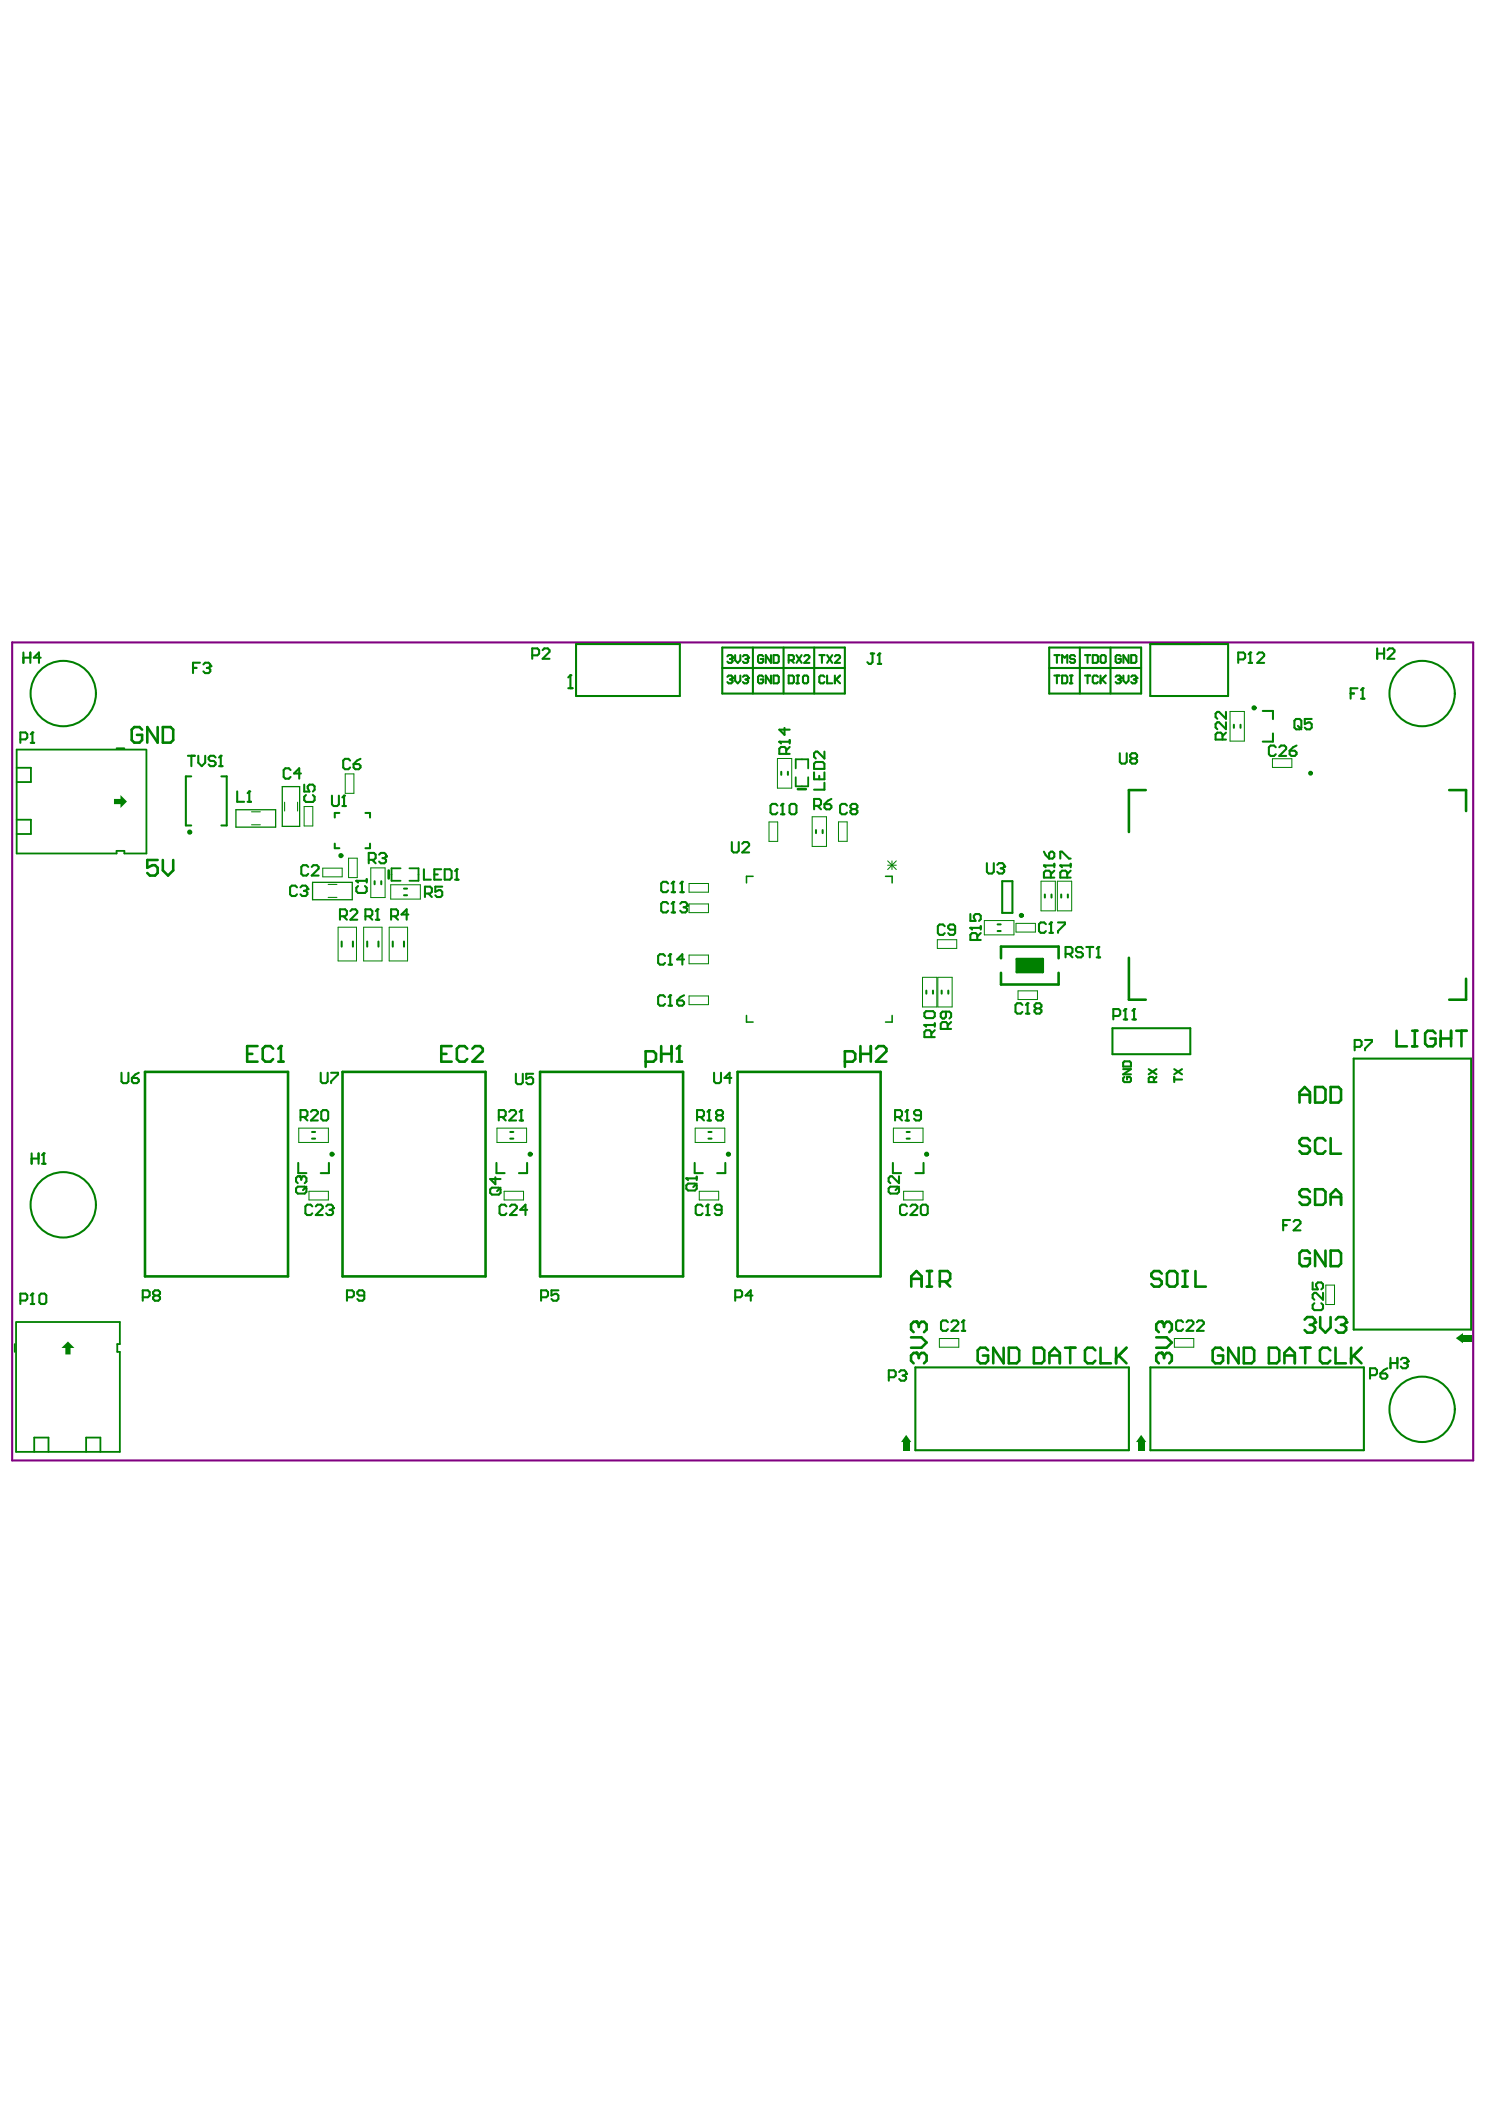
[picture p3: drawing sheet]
<svg xmlns="http://www.w3.org/2000/svg" width="210mm" height="297mm" viewBox="0 0 210 297" stroke-linecap="round" stroke-linejoin="round" font-family="sans-serif">
<path d="M1.7 90.7h206.1v115.4h-206.1z" fill="none" stroke="#800080" stroke-width=".29"/>
<g fill="#008000">
<path d="M16.1 112.7h.9v-.5l.9 .9-.9 .9v-.5h-.9z"/>
<path d="M161 202.5l.7 1h-1.4z"/>
<path d="M127.8 202.5l.7 1h-1.4z"/>
<path d="M205.4 188.8l1-.7v1.5z"/>
<path d="M9.6 189.3l.9 .9h-.5v.9h-.8v-.9h-.5z"/>
</g>
<path d="M2.4 108.3h2v2.1h-2M2.4 115.7h2v2h-2M16.4 105.6h1.1M20.7 105.8h-18.3v14.6h14v-.3h1.1v.3h3.2v-14.6M112.2 108.4v-1.3h1.8v1.3M112.2 109.7v1.3h1.8v-1.3M56.5 122.5h-1.3v1.8h1.3M57.8 122.5h1.2v1.8h-1.2M2.1 189.7v1.1M2.3 186.5v18.4h14.6v-14.1h-.4v-1.1h.4v-3.2h-14.6M4.8 204.9v-2h2v2M12.1 204.9v-2h2.1v2" fill="none" stroke="#008000" stroke-width=".26"/>
<g fill="none" stroke="#008000" stroke-width=".29">
<path d="M81.3 90.9h14.6v7.3h-14.6zM101.9 91.4h17.3v6.5h-17.3zM101.9 94.3h17.3M106.2 91.4v6.5M110.5 91.4v6.5M114.9 91.4v6.5M148 91.4h13v6.5h-13zM148 94.3h13M152.3 91.4v6.5M156.7 91.4v6.5M162.3 90.9h10.9v7.3h-10.9zM27 109.6h-.8v6.9h.8"/>
<path d="M31.2 109.6h.8v6.9h-.8M47.2 119v.7h.7M47.9 114.7h-.7v.7M51.5 114.7h.7v.7M52.2 119v.7h-.7M110.2 108.9v.4M111.1 108.9v.4M115.1 117.1v.5M116 117.1v.5M174.1 102.3v.4M175 102.3v.4M178.1 100.3h1.5v1.2"/>
<path d="M179.6 103.5v1.2h-1.5M48.2 132.9v.7M49.8 132.9v.7M51.8 132.9v.7M52.8 124.3v.5M53.4 132.9v.7M53.8 124.3v.5M55.4 132.9v.7M57 132.9v.7M57 126.3h.4M57 125.4h.4M130.7 139.8v.4"/>
<path d="M131.6 139.8v.4M132.8 139.8v.4M133.8 139.8v.4M140.7 130.4h.5M140.7 131.4h.5M141.4 124.3h1.4v4.5h-1.4zM147.4 126.2v.5M148.3 126.2v.5M149.7 126.2v.5M150.6 126.2v.5M44 159.7h.4M72 159.7h.4"/>
<path d="M99.9 159.7h.5M127.9 159.7h.4M156.9 145.1h11v3.7h-11zM191 149.4h16.5v38.2h-16.5zM42.1 164.1v1.4h1.1M44 160.7h.4M46.4 164.1v1.4h-1.2M70 164.1v1.4h1.2M72 160.7h.4M74.4 164.1v1.4h-1.2M98 164.1v1.4h1.1M99.9 160.7h.5"/>
<path d="M102.3 164.1v1.4h-1.1M126 164.1v1.4h1.1M127.9 160.7h.4M130.3 164.1v1.4h-1.2M129.1 193h30.1v11.6h-30.1zM162.3 193h30.1v11.6h-30.1z"/>
</g>
<g fill="none" stroke="#008000" stroke-width=".14">
<path d="M42.9 113.8h1.2v2.8h-1.2zM48.7 109.2h1.2v2.7h-1.2zM108.5 116h1.2v2.7h-1.2zM109.7 107h2v4.2h-2zM114.6 115.3h2v4.1h-2zM118.3 116h1.2v2.7h-1.2zM173.5 100.4h2v4.2h-2zM179.5 107.1h2.7v1.2h-2.7zM45.5 122.5h2.8v1.2h-2.8zM47.7 130.8h2.6v4.8h-2.6zM49.2 121.1h1.2v2.7h-1.2zM51.3 130.8h2.6v4.8h-2.6z"/>
<path d="M52.3 122.5h2v4.2h-2zM54.9 130.8h2.6v4.8h-2.6zM55.1 124.9h4.2v2h-4.2zM97.2 124.7h2.7v1.2h-2.7zM97.2 127.6h2.7v1.2h-2.7zM97.2 134.8h2.7v1.2h-2.7zM130.1 137.9h2.1v4.2h-2.1zM132.2 132.6h2.8v1.2h-2.8zM132.3 137.9h2v4.2h-2zM138.9 129.9h4.1v2h-4.1zM143.3 130.3h2.8v1.2h-2.8zM143.6 139.8h2.7v1.2h-2.7z"/>
<path d="M146.9 124.3h2v4.2h-2zM149.2 124.3h2v4.2h-2zM42.1 159.2h4.2v2h-4.2zM70.1 159.2h4.2v2h-4.2zM97.2 140.5h2.7v1.3h-2.7zM98.1 159.2h4.1v2h-4.1zM126 159.2h4.2v2h-4.2zM43.6 168.1h2.7v1.2h-2.7zM71.1 168.1h2.8v1.2h-2.8zM98.6 168.1h2.8v1.2h-2.8zM127.5 168.1h2.7v1.2h-2.7zM132.5 188.9h2.7v1.2h-2.7z"/>
<path d="M165.7 188.9h2.7v1.2h-2.7zM187 181.3h1.3v2.8h-1.3z"/>
</g>
<path d="M35.5 116.4h1.2M35.5 114.6h1.2M40.1 113.2v1.2M42 113.2v1.2M46.3 126.6h1.2M46.3 124.8h1.2" fill="none" stroke="#008000" stroke-width=".15"/>
<path d="M106.2 123.7h-.9v.9M124.9 123.7h.9v.9M105.3 143.3v.9h.9M125.8 143.3v.9h-.9" fill="none" stroke="#008000" stroke-width=".22"/>
<g fill="none" stroke="#008000" stroke-width=".37">
<path d="M112.6 111.4h1.1M161.6 111.5h-2.4v5.9M204.4 111.5h2.4v2.9M54.8 122.8v1.2M141.2 135.2v-1.6h8.1v1.6M141.2 137.3v1.6h8.1v-1.6M143.4 135.3h3.7v1.9h-3.7zM159.2 135.2v5.9h2.4M206.8 138.1v3h-2.4M20.5 151.3h20.1v28.8h-20.1zM48.3 151.3h20.2v28.8h-20.2zM76.2 151.3h20.2v28.8h-20.2z"/>
<path d="M104 151.3h20.2v28.8h-20.2z"/>
</g>
<path d="M33.3 114.3h5.6v2.4h-5.6zM39.8 111h2.5v5.6h-2.5zM44.1 124.5h5.6v2.5h-5.6z" fill="none" stroke="#008000" stroke-width=".18"/>
<g fill="#008000">
<path d="M127.4 203.5h.9v1.1h-.9z" fill-rule="evenodd"/>
<path d="M160.5 203.5h.9v1.1h-.9z" fill-rule="evenodd"/>
<path d="M206.4 188.4h1.1v.9h-1.1z" fill-rule="evenodd"/>
<path d="M143.4 135.3h3.7v1.9h-3.7z" fill-rule="evenodd"/>
</g>
<path d="M125.2 121.5l1.2 1.2M125.2 122.1h1.2M125.8 121.5v1.2M126.4 121.5l-1.2 1.2" fill="none" stroke="#008000" stroke-width=".14"/>
<g fill="none" stroke="#008000" stroke-width=".29">
<path d="M190.5 97.9h.5M191.5 97.1h-1v1.5M192 98.6h.5M192.2 97.1h.1M192.2 97.1v1.5M192.2 97.1l-.2 .3M194.3 91.5v1.5M194.3 92.2h.9M195.2 91.5v1.5M195.7 91.7l.3-.2h.5l.2 .2v.3l-1 1h1M2.9 104.3h.7l.2-.2v-.5l-.2-.2h-.7v1.4M4.3 104.8h.5"/>
<path d="M4.6 103.4h.1M4.6 103.4l-.3 .2M4.6 103.4v1.4M33.5 111.7v1.4h.9M34.9 113.1h.5M35.2 111.7h.1M35.2 111.7v1.4M35.2 111.7l-.3 .2M42.9 110.7v1h.7l-.2-.5v-.2l.2-.3h.5l.3 .3v.5l-.3 .2M43.2 112.2l-.3 .2v.5l.3 .3h.9l.3-.3v-.5l-.3-.2M46.8 112.3v1.2l.3 .2h.5l.2-.2v-1.2M48.3 113.7h.5"/>
<path d="M48.5 112.3h.1M48.5 112.3v1.4M48.5 112.3l-.2 .2M172.5 104.4v-.8l-.3-.2h-.5l-.2 .2v.8h1.4M172.9 100.5v.9l-.9-.9h-.3l-.2 .2v.5l.2 .2M172.9 101.9v1l-.9-1h-.3l-.2 .3v.5l.2 .2M172.9 103.4l-.4 .5M51.5 129.3h.8l.2-.3v-.4l-.2-.3h-.8v1.5M52 129.3l.5 .5M53 129.8h.5M53.3 128.3h.1M53.3 128.3l-.3 .3"/>
<path d="M53.3 128.3v1.5M136.9 130.9h.1M136.9 129v1h.7l-.2-.5v-.3l.2-.2h.5l.2 .2v.5l-.2 .3M136.9 130.9l.2 .3M136.9 130.9h1.4M137.9 132.6v-.7l-.3-.2h-.5l-.2 .2v.7h1.4M138.3 131.7l-.4 .5M138.3 130.7v.5M165.6 152v.7M165.6 152.3h1.1M165.6 150.9l1.1 .7M166.7 150.9l-1.1 .7"/>
<path d="M69.4 167.6h1l.2 .2v.5l-.2 .3h-1l-.3-.3v-.5zM69.9 166.1v1l-.8-.7h1.5M70.6 167.6l-.5 .5M125.6 167.4h1l.2 .3v.5l-.2 .2h-1l-.2-.2v-.5zM126.8 166v1l-1-1h-.2l-.2 .2v.5l.2 .3M126.8 167.4l-.5 .5M20.1 183.1h.8l.2-.3v-.5l-.2-.2h-.8v1.4M21.8 182.8l-.2-.2v-.3l.2-.2h.5l.3 .2v.3l-.3 .2M21.8 182.8l-.2 .3v.2l.2 .2h.5l.3-.2v-.2l-.3-.3M21.8 182.8h.5M48.9 183.1h.8l.2-.3v-.5l-.2-.2h-.8v1.4M51.4 182.8h-.7l-.3-.2v-.3l.3-.2h.4l.3 .2v1l-.3 .2h-.4l-.3-.2"/>
<path d="M76.3 183.1h.8l.2-.3v-.5l-.2-.2h-.8v1.4M78.8 182.1h-1v.7l.5-.2h.2l.3 .2v.5l-.3 .2h-.5l-.2-.2M103.7 183.1h.7l.3-.3v-.5l-.3-.2h-.7v1.4M106.2 182.8h-1l.7-.7v1.4M196.1 191.6v1.5M196.1 192.3h1M197.1 191.6v1.5M197.6 191.9l.3-.3h.4l.3 .3v.2M198.1 192.3h.2M198.3 192.3l.3 .3v.2l-.3 .3h-.4l-.3-.3M198.6 192.1h.1M198.6 192.1l-.3 .2"/>
</g>
<path d="M22.2 121.4h-1.4v1.1l.7-.4h.4l.3 .4v.7l-.3 .4h-.8l-.3-.4M23 121.4v1.4l.7 .8 .7-.8v-1.4M34.9 148.7h.7M36.3 147.6h-1.4v2.2h1.4M38.5 148l-.3-.4h-.8l-.3 .4v1.4l.3 .4h.8l.3-.4M39.3 149.8h.7M39.6 147.6v2.2" fill="none" stroke="#008000" stroke-width=".37"/>
<circle cx="39.6" cy="147.6" r=".18" fill="#008000"/>
<path d="M39.6 147.6l-.3 .4M91.1 149.8h1.1l.3-.4v-.7l-.3-.4h-1.1v2.2M93.3 147.6v2.2M93.3 148.7h1.4M94.7 147.6v2.2M95.5 149.8h.7M95.8 147.6v2.2" fill="none" stroke="#008000" stroke-width=".37"/>
<g fill="none" stroke="#008000" stroke-width=".29">
<path d="M80.2 97.1h.6M80.5 95.3h.1M80.5 95.3v1.8M80.5 95.3l-.3 .3M49.4 107.3l-.3-.2h-.4l-.3 .2v1l.3 .2h.4l.3-.2M49.9 107.8h.7l.3 .3v.2l-.3 .2h-.5l-.2-.2zM50.9 107.1l-.5 .2-.5 .5M43.5 122.3l-.3-.2h-.5l-.2 .2v1l.2 .3h.5l.3-.3M44 122.3l.2-.2h.5l.2 .2v.3l-.9 1h.9M48 129.3h.7l.2-.3v-.4l-.2-.3h-.7v1.5M48.4 129.3l.5 .5M49.4 128.6l.3-.3h.5l.2 .3v.2l-1 1h1"/>
<path d="M50.3 124.3h.1M50.3 124.3h1.4M50.3 124.3l.2 .2M50.5 125l-.2 .3v.5l.2 .2h1l.2-.2v-.5l-.2-.3M51.7 124.1v.4M55.2 129.3h.7l.2-.3v-.4l-.2-.3h-.7v1.5M55.7 129.3l.4 .5M57.6 129h-1l.8-.7v1.5M59.9 126.1h.8l.2-.2v-.5l-.2-.3h-.8v1.5M60.4 126.1l.5 .5M62.4 125.1h-1v.8l.5-.3h.2l.3 .3v.4l-.3 .3h-.4l-.3-.3M42.4 157.6h.7l.3-.2v-.5l-.3-.3h-.7v1.5"/>
<path d="M42.9 157.6l.5 .5M43.9 156.9l.2-.3h.5l.2 .3v.2l-.9 1h.9M45.2 151.4v1.2l.3 .2h.5l.2-.2v-1.2M45.6 156.6h.5l.2 .3v1l-.2 .2h-.5l-.3-.2v-1zM46.7 151.4h1v.2l-1 1v.2M70.4 157.6h.7l.2-.2v-.5l-.2-.3h-.7v1.5M70.8 157.6l.5 .5M71.8 156.9l.3-.3h.5l.2 .3v.2l-1 1h1M72.8 151.5v1.2l.2 .3h.5l.2-.3v-1.2M73.3 158.1h.5M73.5 156.6h.1M73.5 156.6v1.5"/>
<path d="M73.5 156.6l-.2 .3M75.2 151.5h-1v.8l.5-.3h.3l.2 .3v.4l-.2 .3h-.5l-.3-.3M42 167.4h1l.2 .3v.5l-.2 .2h-1l-.2-.2v-.5zM42.2 166h.1M42.2 166h-.2l-.2 .2v.5l.2 .3M42.2 166l.3 .2M42.5 166.2l.2-.2h.3l.2 .2v.5l-.2 .3M42.5 166.2v.3M43.2 167.4l-.5 .5M44.1 170.2l-.3-.2h-.5l-.2 .2v1l.2 .3h.5l.3-.3M44.5 170.2l.3-.2h.5l.2 .2v.3l-1 1h1M46 170.2l.3-.2h.4l.3 .2v.3"/>
<path d="M46.5 170.7h.2M46.7 170.7l.3 .3v.2l-.3 .3h-.4l-.3-.3M47 170.5h.1M47 170.5l-.3 .2M71.4 170.2l-.2-.2h-.5l-.2 .2v1l.2 .3h.5l.2-.3M71.9 170.2l.3-.2h.5l.2 .2v.3l-1 1h1M74.4 170.7h-1l.7-.7v1.5M96.8 166.3h.1M96.8 166.3h1.5M96.8 166.3l.3 .2M97.1 167h.9l.3 .3v.4l-.3 .3h-.9l-.3-.3v-.4zM98.3 166v.5"/>
<path d="M98.3 167l-.5 .5"/>
</g>
<circle cx="95.8" cy="147.6" r=".18" fill="#008000"/>
<path d="M95.8 147.6l-.3 .4M129.2 190.9h-.3l-.4 .4v.7l.4 .4" fill="none" stroke="#008000" stroke-width=".37"/>
<g fill="none" stroke="#008000" stroke-width=".29">
<path d="M102.6 95.5l.2-.2h.4l.1 .2v.2M103 95.9h.2M103.2 95.9l.1 .2v.1l-.1 .2h-.4l-.2-.2M103.3 95.7h.1M103.3 95.7l-.1 .2M103.7 95.3v.8l.4 .3 .3-.3v-.8M104.8 95.5l.2-.2h.3l.2 .2v.2M105.2 95.9h.1M105.3 95.9l.2 .2v.1l-.2 .2h-.3l-.2-.2M105.5 95.7h.1M105.5 95.7l-.2 .2M107.7 95.5l-.2-.2h-.4l-.2 .2v.7l.2 .2h.4l.2-.2v-.3h-.4"/>
<path d="M108.8 95.3v1.1l-.8-1.1v1.1M109.1 95.3h.6l.2 .2v.7l-.2 .2h-.6zM116.3 95.5l-.2-.2h-.3l-.2 .2v.7l.2 .2h.3l.2-.2M116.7 95.3v1.1h.7M117.8 95.3v1.1M118 95.9l.5 .5M118.5 95.3l-.7 .8M103.2 118.8v1.2l.3 .3h.5l.2-.3v-1.2M104.7 119.1l.2-.3h.5l.3 .3v.2l-1 1h1M114.8 107.8l.3-.3h1l.2 .3v.7h-1.5zM114.8 109v1h1.5v-1M114.8 113.7h.8l.2-.2v-.5l-.2-.3h-.8v1.5"/>
<path d="M115.3 113.7l.5 .5M115.6 109.5v.5M116.3 110.5v.9h-1.5M116.3 106.1v.9l-1-.9h-.2l-.3 .2v.5l.3 .2M116.3 113.5h.7l.3 .2v.3l-.3 .2h-.5l-.2-.2zM117.3 112.7l-.5 .3-.5 .5M119.5 113.7l-.3-.3h-.5l-.2 .3v1l.2 .2h.5l.3-.2M120.2 114.2l-.2-.3v-.2l.2-.3h.5l.2 .3v.2l-.2 .3M120.2 114.2l-.2 .2v.3l.2 .2h.5l.2-.2v-.3l-.2-.2M120.2 114.2h.5M93.8 134.9l-.2-.2h-.5l-.3 .2v1l.3 .2h.5l.2-.2M94.2 124.7l-.2-.3h-.5l-.2 .3v1l.2 .2h.5l.2-.2"/>
<path d="M94.3 136.1h.5M94.5 134.7h.1M94.5 134.7v1.4M94.5 134.7l-.2 .2M94.7 125.9h.5M95 124.4h.1M95 124.4v1.5M95 124.4l-.3 .3M96 125.9h.4M96.2 124.4h.1M96.2 124.4v1.5M96.2 124.4l-.2 .3"/>
<path d="M96.5 135.4h-1l.8-.7v1.4M93.8 140.7l-.2-.3h-.5l-.3 .3v1l.3 .2h.5l.2-.2M94.3 141.9h.5M94.5 140.4h.1M94.5 140.4v1.5M94.5 140.4l-.2 .3M95.5 141.2h.8l.2 .2v.3l-.2 .2h-.5l-.3-.2zM96.5 140.4l-.5 .3-.5 .5M100.7 151.4v1.2l.3 .2h.5l.2-.2v-1.2M103.2 152.1h-1l.7-.7v1.4"/>
</g>
<circle cx="129.2" cy="190.9" r=".18" fill="#008000"/>
<path d="M128.5 188.7h1.5l.7 .7-.7 .8h-1.5M129.2 190.9l.4 .4M129.2 186.5h-.3l-.4 .4v.7l.4 .4M129.6 191.3v.3M129.6 191.3l.4-.4h.3l.4 .4v.7l-.4 .4" fill="none" stroke="#008000" stroke-width=".37"/>
<circle cx="129.2" cy="186.5" r=".18" fill="#008000"/>
<g fill="none" stroke="#008000" stroke-width=".37">
<path d="M130.7 179.4h.8M131.1 179.4v2.2M128.5 181.6v-1.5l.8-.7 .7 .7v1.5M128.5 180.5h1.5M129.2 186.5l.4 .4M129.6 186.9v.3M129.6 186.9l.4-.4h.3l.4 .4v.7l-.4 .4M130.7 181.6h.8M132.6 180.8h1.1l.3-.3v-.8l-.3-.3h-1.1v2.2M133.3 180.8l.7 .8M139.4 190.5l-.4-.3h-.7l-.4 .3v1.5l.4 .4h.7l.4-.4v-.7h-.8M141.6 190.2v2.2l-1.5-2.2v2.2"/>
<path d="M142.3 190.2h1.1l.4 .3v1.5l-.4 .4h-1.1zM163.8 190.9h-.3l-.4 .4v.7l.4 .4"/>
</g>
<g fill="none" stroke="#008000" stroke-width=".29">
<path d="M148.7 95.3h.8M149.1 95.3v1.1M149.8 95.3h.6l.2 .2v.7l-.2 .2h-.6zM150.9 95.3h.4M150.9 96.4h.4M151.1 95.3v1.1M153 95.3h.8M153.4 95.3v1.1M154.9 95.5l-.2-.2h-.4l-.2 .2v.7l.2 .2h.4l.2-.2M155.2 95.3v1.1M155.4 95.9l.6 .5M156 95.3l-.8 .8"/>
<path d="M139.2 121.8v1.2l.3 .3h.4l.3-.3v-1.2M140.7 122l.2-.2h.5l.3 .2v.3M141.2 122.5h.2M141.4 122.5l.3 .3v.2l-.3 .3h-.5l-.2-.3M141.7 122.3h.1M141.7 122.3l-.3 .2M147.3 122.1h.1M147.3 122.1l.2 .3M147.3 122.1h1.4M147.3 120.2l.2 .5 .5 .5M147.5 130.4l-.2-.2h-.5l-.2 .2v1l.2 .2h.5l.2-.2M148 120.4l.2-.2h.3l.2 .2v.5l-.2 .3h-.5z"/>
<path d="M148 131.6h.5M148.2 123.8v-.7l-.2-.2h-.5l-.2 .2v.7h1.4M148.3 130.2h.1M148.3 130.2v1.4M148.3 130.2l-.3 .2M148.7 122.9l-.5 .5M148.7 121.9v.5M149.2 130.2h1v.2l-1 1v.2M149.6 122.1h.1M149.6 122.1h1.4M149.6 121.2v-1h.2l1 1h.2M149.6 122.1l.2 .3"/>
<path d="M150.3 134.6h.7l.3-.2v-.5l-.3-.3h-.7v1.5M150.5 123.8v-.7l-.2-.2h-.5l-.2 .2v.7h1.4M150.8 134.6l.5 .5M151 122.9l-.5 .5M151 121.9v.5M152.8 133.9l-.3-.3h-.5l-.2 .3v.2l.2 .3h.5l.3 .2v.3l-.3 .2h-.5l-.2-.2M153.2 133.6h1M153.7 133.6v1.5M154.7 135.1h.5M154.9 133.6h.1M154.9 133.6v1.5M154.9 133.6l-.2 .3"/>
<path d="M126.3 157.6h.7l.2-.2v-.5l-.2-.3h-.7v1.5M126.7 157.6l.5 .5M127.7 158.1h.5M128 156.6h.1M128 156.6l-.3 .3M128 156.6v1.5M129.9 157.4h-.7l-.3-.3v-.2l.3-.3h.5l.2 .3v1l-.2 .2h-.5l-.3-.2M130.4 144.6h.1M130.4 144.6h1.5M130.4 144.6l.2 .3M130.6 142.7h1l.3 .2v.5l-.3 .3h-1l-.2-.3v-.5zM131.4 146.4v-.8l-.3-.2h-.5l-.2 .2v.8h1.5"/>
<path d="M131.9 145.4l-.5 .5M131.9 144.4v.5M133.4 142.8v.7l-.2 .2h-.3l-.2-.2v-.5l.2-.2h1l.3 .2v.5l-.3 .2M133.7 145.2v-.7l-.3-.3h-.5l-.2 .3v.7h1.5M134.2 144.2l-.5 .5M127.9 170.2l-.2-.2h-.5l-.2 .2v1l.2 .3h.5l.2-.3M128.4 170.2l.3-.2h.5l.2 .2v.3l-1 1h1M130.1 170h.5l.3 .2v1l-.3 .3h-.5l-.2-.3v-1zM125.4 194.3h.7l.3-.2v-.5l-.3-.2h-.7v1.4M126.8 193.6l.3-.2h.5l.2 .2v.3M127.3 194.1h.3M127.6 194.1l.2 .2v.3l-.2 .2h-.5l-.3-.2"/>
<path d="M127.8 193.9h.1M127.8 193.9l-.2 .2"/>
</g>
<circle cx="163.8" cy="190.9" r=".18" fill="#008000"/>
<path d="M163.1 188.7h1.5l.7 .7-.7 .8h-1.5M163.8 190.9l.4 .4M163.8 186.5h-.3l-.4 .4v.7l.4 .4M164.2 191.3v.3M164.2 191.3l.4-.4h.3l.4 .4v.7l-.4 .4" fill="none" stroke="#008000" stroke-width=".37"/>
<circle cx="163.8" cy="186.5" r=".18" fill="#008000"/>
<g fill="none" stroke="#008000" stroke-width=".37">
<path d="M20 103l-.3-.4h-.8l-.3 .4v1.4l.3 .4h.8l.3-.4v-.7h-.7M22.2 102.6v2.2l-1.4-2.2v2.2M23 102.6h1.1l.3 .4v1.4l-.3 .4h-1.1zM183.3 155.6v-1.5l.7-.7 .8 .7v1.5M183.3 154.5h1.5M185.5 153.4h1.1l.4 .4v1.4l-.4 .4h-1.1zM187.7 153.4h1.1l.4 .4v1.4l-.4 .4h-1.1zM184.8 176.8l-.4-.3h-.7l-.4 .3v1.5l.4 .4h.7l.4-.4v-.7h-.8M184.8 168.2l-.4-.4h-.7l-.4 .4v.3l.4 .4h.7l.4 .4v.3l-.4 .4h-.7l-.4-.4M185.5 167.8h1.1l.4 .4v1.4l-.4 .4h-1.1zM187 176.5v2.2l-1.5-2.2v2.2M187.7 176.5h1.1l.4 .3v1.5l-.4 .4h-1.1z"/>
<path d="M187.7 170v-1.5l.7-.7 .8 .7v1.5M187.7 168.9h1.5M163.8 186.5l.4 .4M164.2 186.9v.3M164.2 186.9l.4-.4h.3l.4 .4v.7l-.4 .4M172.5 190.5l-.3-.3h-.8l-.3 .3v1.5l.3 .4h.8l.3-.4v-.7h-.7M174.7 190.2v2.2l-1.4-2.2v2.2M175.5 190.2h1.1l.3 .3v1.5l-.3 .4h-1.1zM184 186.2l.4-.3h.7l.4 .3v.4M187.7 190.5l-.4-.3h-.7l-.4 .3v1.5l.4 .4h.7l.4-.4M188.4 190.2v2.2h1.5M190.6 190.2v2.2"/>
<path d="M191 191.3l1.1 1.1M192.1 190.2l-1.5 1.4"/>
</g>
<g fill="none" stroke="#008000" stroke-width=".29">
<path d="M102.6 92.6l.2-.2h.4l.1 .2v.2M103 93h.2M103.2 93l.1 .2v.2l-.1 .1h-.4l-.2-.1M103.3 92.8h.1M103.3 92.8l-.1 .2M103.7 92.4v.8l.4 .3 .3-.3v-.8M104.8 92.6l.2-.2h.3l.2 .2v.2M105.2 93h.1M105.3 93l.2 .2v.2l-.2 .1h-.3l-.2-.1M105.5 92.8h.1M105.5 92.8l-.2 .2M107.7 92.6l-.2-.2h-.4l-.2 .2v.8l.2 .1h.4l.2-.1v-.4h-.4"/>
<path d="M108.8 92.4v1.1l-.8-1.1v1.1M109.1 92.4h.6l.2 .2v.8l-.2 .1h-.6zM115.6 92.4h.7M115.9 92.4v1.1M116.7 92.4l.7 1.1M117.4 92.4l-.7 1.1M117.8 92.6l.2-.2h.3l.2 .2v.2l-.7 .7h.7M148.7 92.4h.8M149.1 92.4v1.1M149.8 93.5v-1.1l.4 .4 .4-.4v1.1M151.7 92.6l-.2-.2h-.4l-.2 .2v.2l.2 .2h.4l.2 .2v.2l-.2 .1h-.4l-.2-.1M153 92.4h.8"/>
<path d="M153.4 92.4v1.1M154.1 92.4h.6l.2 .2v.8l-.2 .1h-.6zM155.4 92.4h.4l.2 .2v.8l-.2 .1h-.4l-.2-.1v-.8zM174.7 93.1h.7l.2-.3v-.5l-.2-.2h-.7v1.4M176.1 93.5h.5M176.4 92.1h.1M176.4 92.1l-.3 .2M176.4 92.1v1.4M177.4 92.3l.2-.2h.5l.2 .2v.3l-.9 .9h.9M182.8 101.5h.5l.3 .2v1l-.3 .2h-.5l-.2-.2v-1zM183.1 102.4l.5 .5M185 101.5h-.9v.7l.4-.3h.3l.2 .3v.5l-.2 .2h-.5l-.2-.2"/>
<path d="M94.2 127.5l-.2-.2h-.5l-.2 .2v1l.2 .3h.5l.2-.3M94.7 128.8h.5M95 127.3h.1M95 127.3v1.5M95 127.3l-.3 .2M96 127.5l.2-.2h.5l.2 .2v.3M96.4 128h.3M96.7 128l.2 .3v.2l-.2 .3h-.5l-.2-.3M96.9 127.8h.1M96.9 127.8l-.2 .2M158.4 150.9h1.1l-1.1 .7h1.1M158.6 152l-.2 .1v.4l.2 .2h.8l.1-.2v-.4l-.1-.1h-.4v.3"/>
<path d="M158.6 149.8h.8l.1 .2v.5h-1.1v-.5zM162 150.9l1.1 .7M162.8 152.7v-.6l-.2-.1h-.4l-.2 .1v.6h1.1M163.1 152l-.3 .3M163.1 150.9l-1.1 .7M185.2 181v.9h.7l-.2-.4v-.3l.2-.2h.5l.2 .2v.5l-.2 .2M185.4 183.9l-.2 .2v.5l.2 .3h1l.2-.3v-.5l-.2-.2M186.6 182.4v1l-.9-1h-.3l-.2 .3v.5l.2 .2"/>
</g>
<circle cx="185.5" cy="186.6" r=".18" fill="#008000"/>
<path d="M184.8 187h.3M185.1 187l.4 .3v.4l-.4 .4h-.7l-.4-.4M185.5 186.6l-.4 .4M186.2 185.9v1.4l.8 .8 .7-.8v-1.4M188.4 186.2l.4-.3h.7l.4 .3v.4" fill="none" stroke="#008000" stroke-width=".37"/>
<circle cx="189.9" cy="186.6" r=".18" fill="#008000"/>
<g fill="none" stroke="#008000" stroke-width=".37">
<path d="M62.2 148.7h.8M63.7 147.6h-1.5v2.2h1.5M65.9 148l-.4-.4h-.7l-.4 .4v1.4l.4 .4h.7l.4-.4M66.6 148l.4-.4h.7l.4 .4v.3l-1.5 1.5h1.5M119.2 149.8h1.1l.3-.4v-.7l-.3-.4h-1.1v2.2M121.4 148.7h1.4M121.4 147.6v2.2M122.8 147.6v2.2M123.6 148l.3-.4h.8l.3 .4v.3l-1.4 1.5h1.4M197 145.5v2.1h1.5M199.2 147.6h.7M199.2 145.5h.7"/>
<path d="M199.6 145.5v2.1M202.5 145.8l-.4-.3h-.7l-.4 .3v1.5l.4 .3h.7l.4-.3v-.8h-.7M203.2 146.5h1.5M203.2 145.5v2.1M204.7 145.5v2.1M205.4 145.5h1.5M206.2 145.5v2.1M163.9 179.7l-.4-.3h-.7l-.4 .3v.4l.4 .4h.7l.4 .3v.4l-.4 .4h-.7l-.4-.4M165 179.4h.7l.4 .3v1.5l-.4 .4h-.7l-.4-.4v-1.5zM166.8 179.4h.7M167.2 179.4v2.2M168.6 179.4v2.2h1.5"/>
<path d="M184.8 161l-.4-.4h-.7l-.4 .4v.3l.4 .4h.7l.4 .4v.3l-.4 .4h-.7l-.4-.4M187 161l-.4-.4h-.7l-.4 .4v1.4l.4 .4h.7l.4-.4M187.7 160.6v2.2h1.5M145.8 190.2h1.1l.4 .3v1.5l-.4 .4h-1.1zM148 192.4v-1.5l.8-.7 .7 .7v1.5M148 191.3h1.5M150.2 190.2h1.5M151 190.2v2.2M154.5 190.5l-.4-.3h-.7l-.4 .3v1.5l.4 .4h.7l.4-.4M155.2 190.2v2.2h1.5M157.4 190.2v2.2M157.8 191.3l1.1 1.1"/>
<path d="M158.9 190.2l-1.5 1.4M166.8 181.6h.7M179 190.2h1.1l.4 .3v1.5l-.4 .4h-1.1zM181.2 191.3h1.5M181.2 192.4v-1.5l.7-.7 .8 .7v1.5M183.4 190.2h1.4M184.1 190.2v2.2M189.2 187h.3M189.5 187l.4 .3v.4l-.4 .4h-.7l-.4-.4M189.9 186.6l-.4 .4"/>
</g>
<g fill="none" stroke="#008000" stroke-width=".29">
<path d="M3.3 92.1v1.4M3.3 92.8h1M4.3 92.1v1.4M5.7 92.8h-.9l.7-.7v1.4M27.2 94.3h.5M28.2 93.5h-1v1.5M28.7 93.8l.2-.3h.5l.3 .3v.2M29.2 94.3h.2M29.4 94.3l.3 .2v.2l-.3 .3h-.5l-.2-.3M29.7 94h.1M29.7 94l-.3 .3M75.1 92.5h.7l.3-.3v-.5l-.3-.2h-.7v1.5"/>
<path d="M76.5 91.7l.3-.2h.5l.2 .2v.3l-1 1h1M111.3 93.2h.5l.2-.2v-.4l-.2-.2h-.5v1.1M111.3 95.3h.5l.2 .2v.7l-.2 .2h-.5zM111.6 93.2l.4 .3M112.4 96.4h.3M112.4 95.3h.3M112.4 92.4l.7 1.1M112.5 95.3v1.1M113.1 92.4l-.7 1.1M113.4 92.6l.2-.2h.4l.2 .2v.2l-.8 .7h.8M113.4 95.3h.4l.2 .2v.7l-.2 .2h-.4l-.1-.2v-.7zM122.8 92.2h.5"/>
<path d="M123.1 92.2v1.2l-.3 .3h-.2l-.3-.3M123.8 93.7h.5M124.1 92.2h.1M124.1 92.2v1.5M124.1 92.2l-.3 .3M157.4 95.5l.2-.2h.3l.2 .2v.2M157.7 95.9h.2M157.9 95.9l.2 .2v.1l-.2 .2h-.3l-.2-.2M158.1 95.7h.1M158.1 92.6l-.2-.2h-.3l-.2 .2v.8l.2 .1h.3l.2-.1v-.4h-.4M158.1 95.7l-.2 .2M158.5 95.3v.8l.3 .3 .4-.3v-.8"/>
<path d="M159.2 92.4v1.1l-.7-1.1v1.1M159.6 92.4h.5l.2 .2v.8l-.2 .1h-.5zM159.6 95.5l.2-.2h.3l.2 .2v.2M159.9 95.9h.2M160.1 95.9l.2 .2v.1l-.2 .2h-.3l-.2-.2M160.3 95.7h.1M160.3 95.7l-.2 .2M26.5 106.6h1M27 106.6v1.5M28 106.6v1l.5 .5 .4-.5v-1M30.4 106.9l-.2-.3h-.5l-.3 .3v.2l.3 .3h.5l.2 .2v.3l-.2 .2h-.5l-.3-.2M30.9 108.1h.5"/>
<path d="M31.1 106.6h.1M31.1 106.6v1.5M31.1 106.6l-.2 .3M41 108.7l-.3-.3h-.4l-.3 .3v.9l.3 .3h.4l.3-.3M42.5 109.1h-1l.7-.7v1.5M109.7 113.7l-.3-.3h-.5l-.2 .3v1l.2 .2h.5l.3-.2M109.9 104.7h.1M109.9 104.7l.3 .2M109.9 104.7h1.5M110.2 114.9h.4M110.4 113.4h.1M110.4 113.4v1.5"/>
<path d="M110.4 113.4l-.2 .3M110.7 102.7v1l-.8-.7h1.5M110.9 106.4v-.8l-.2-.2h-.5l-.3 .2v.8h1.5M111.4 105.4l-.5 .5M111.4 104.4v.5M111.6 113.4h.5l.2 .3v1l-.2 .2h-.5l-.2-.2v-1zM158 106.3v1.2l.2 .3h.5l.2-.3v-1.2M159.7 107l-.3 .3v.2l.3 .3h.5l.2-.3v-.2l-.2-.3M159.7 107l-.3-.2v-.3l.3-.2h.5l.2 .2v.3l-.2 .2M159.7 107h.5M180 105.4l-.3-.2h-.5l-.2 .2v1l.2 .3h.5l.3-.3M180.5 105.4l.2-.2h.5l.2 .2v.3l-.9 1h.9"/>
<path d="M181.9 105.9h.8l.2 .3v.2l-.2 .3h-.5l-.3-.3zM182.9 105.2l-.5 .2-.5 .5M41.9 125.2l-.2-.2h-.5l-.3 .2v1l.3 .2h.5l.2-.2M42.4 125.2l.2-.2h.5l.3 .2v.3M42.9 125.7h.2M43.1 125.7l.3 .2v.3l-.3 .2h-.5l-.2-.2M43.4 125.5h.1M43.4 125.5l-.3 .2M52 121.3h.7l.3-.2v-.5l-.3-.2h-.7v1.4M52.5 121.3l.5 .5M53.5 120.6l.2-.2h.5l.3 .2v.2M54 121.1h.2"/>
<path d="M54.2 121.1l.3 .2v.3l-.3 .2h-.5l-.2-.2M54.5 120.8h.1M54.5 120.8l-.3 .3M59.8 122.7v1.4h1M61.3 123.4h.5M62.2 122.7h-.9v1.4h.9M62.7 122.7h.8l.2 .2v1l-.2 .2h-.8zM64.2 124.1h.5M64.4 122.7h.1M64.4 122.7l-.2 .2M64.4 122.7v1.4M133.3 130.7l-.3-.2h-.5l-.2 .2v1l.2 .2h.5l.3-.2"/>
<path d="M134.7 131.2h-.7l-.2-.3v-.2l.2-.2h.5l.2 .2v1l-.2 .2h-.5l-.2-.2M17.1 151.4v1.2l.3 .2h.5l.2-.2v-1.2M18.6 152.1h.7l.3 .3v.2l-.3 .2h-.5l-.2-.2zM19.6 151.4l-.5 .2-.5 .5M98.3 157.6h.8l.2-.2v-.5l-.2-.3h-.8v1.5M98.8 157.6l.5 .5M99.8 158.1h.5M100 156.6h.1M100 156.6l-.2 .3M100 156.6v1.5M101.3 157.4l-.3-.3v-.2l.3-.3h.4l.3 .3v.2l-.3 .3M101.3 157.4l-.3 .2v.3l.3 .2h.4l.3-.2v-.3l-.3-.2"/>
<path d="M101.3 157.4h.4M144.2 141.8l-.2-.2h-.5l-.3 .2v1l.3 .2h.5l.2-.2M144.7 143h.5M145 141.6h.1M145 141.6v1.4M145 141.6l-.3 .2M146.2 142.3l-.3-.2v-.3l.3-.2h.5l.2 .2v.3l-.2 .2M146.2 142.3l-.3 .2v.3l.3 .2h.5l.2-.2v-.3l-.2-.2M146.2 142.3h.5M157 143.4h.8l.2-.3v-.5l-.2-.2h-.8v1.5M158.5 143.9h.5M158.8 142.4h.1"/>
<path d="M158.8 142.4l-.3 .2M158.8 142.4v1.5M159.7 143.9h.5M160 142.4h.1M160 142.4v1.5M160 142.4l-.3 .2M191.1 147.7h.7l.3-.2v-.5l-.3-.2h-.7v1.4M192.6 146.8h.9v.2l-.9 1v.2M4.5 162.8v1.4M4.5 163.5h.9M5.4 162.8v1.4M5.9 164.2h.5"/>
<path d="M6.2 162.8h.1M6.2 162.8v1.4M6.2 162.8l-.3 .2M99.1 170.2l-.2-.2h-.5l-.3 .2v1l.3 .3h.5l.2-.3M99.6 171.5h.5M99.8 170h.1M99.8 170v1.5M99.8 170l-.2 .2M101.8 170.7h-.7l-.3-.2v-.3l.3-.2h.5l.2 .2v1l-.2 .3h-.5l-.3-.3M181 172.9h.5M182 172.2h-1v1.4M182.5 172.4l.2-.2h.5l.2 .2v.2l-.9 1h.9"/>
<path d="M2.9 183.5h.7l.2-.2v-.5l-.2-.3h-.7v1.5M4.3 184h.5M4.6 182.5h.1M4.6 182.5l-.3 .3M4.6 182.5v1.5M5.8 182.5h.5l.2 .3v1l-.2 .2h-.5l-.2-.2v-1zM133.7 186.6l-.2-.3h-.5l-.3 .3v1l.3 .2h.5l.2-.2M134.2 186.6l.2-.3h.5l.3 .3v.2l-1 1h1M135.7 187.8h.5M135.9 186.3h.1M135.9 186.3v1.5M135.9 186.3l-.2 .3"/>
<path d="M166.9 186.6l-.3-.3h-.4l-.3 .3v1l.3 .2h.4l.3-.2M167.4 186.6l.2-.3h.5l.2 .3v.2l-.9 1h.9M168.8 186.6l.3-.3h.5l.2 .3v.2l-1 1h1M193.3 194.1h.7l.2-.3v-.5l-.2-.2h-.7v1.4M194.7 193.8h.8l.2 .3v.2l-.2 .2h-.5l-.3-.2zM195.7 193.1l-.5 .2-.5 .5"/>
<circle cx="8.9" cy="97.9" r="4.6"/>
<circle cx="200.6" cy="97.9" r="4.6"/>
<circle cx="184.9" cy="109.1" r=".2"/>
<circle cx="8.9" cy="170" r="4.6"/>
<circle cx="200.6" cy="198.9" r="4.6"/>
</g>
<g fill="none" stroke="#008000" stroke-width=".36">
<circle cx="176.9" cy="99.9" r=".18"/>
<circle cx="26.8" cy="117.4" r=".18"/>
<circle cx="48.1" cy="120.7" r=".18"/>
<circle cx="144.1" cy="129.2" r=".18"/>
<circle cx="46.8" cy="162.9" r=".18"/>
<circle cx="74.8" cy="162.9" r=".18"/>
<circle cx="102.7" cy="162.9" r=".18"/>
<circle cx="130.7" cy="162.9" r=".18"/>
</g>
</svg>
